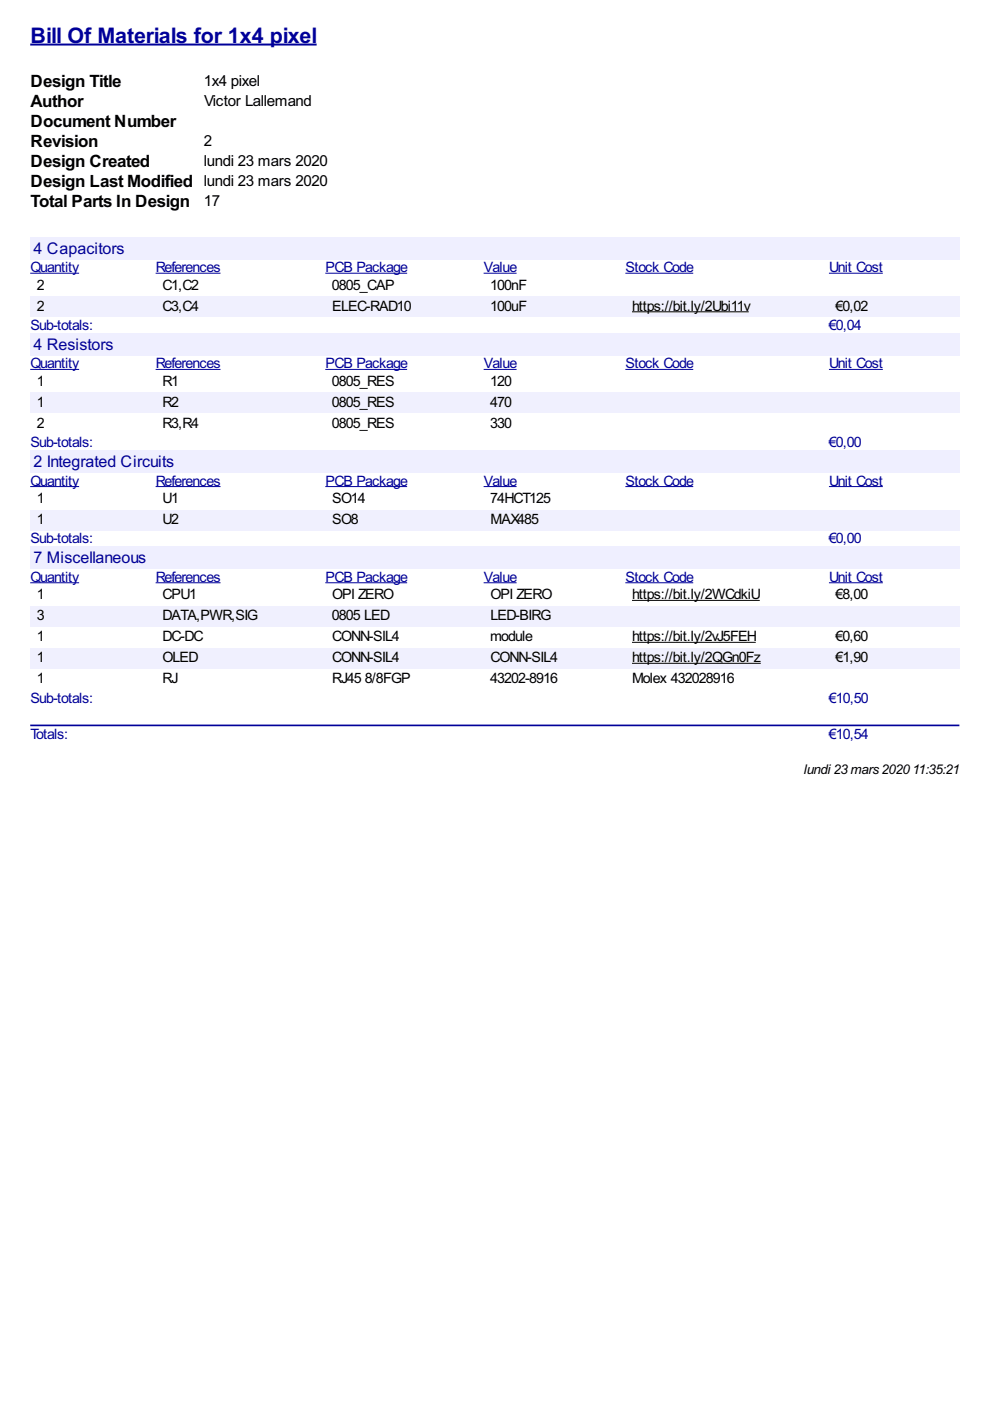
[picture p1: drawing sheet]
<svg xmlns="http://www.w3.org/2000/svg" width="210mm" height="297mm" viewBox="0 0 210 297" stroke-linecap="round" stroke-linejoin="round" font-family="sans-serif">
<defs><g id="words">
<text font-size="5.1" fill="#009" x="6.5" y="9">Bill Of Materials for 1x4 pixel</text>
<g font-size="4">
<text x="6.5" y="18.5">Design Title</text>
<text x="6.5" y="22.8">Author</text>
<text x="6.5" y="27">Document Number</text>
<text x="6.5" y="31.3">Revision</text>
<text x="6.5" y="35.5">Design Created</text>
<text x="6.5" y="39.7">Design Last Modified lundi 23 mars 2020</text>
<text x="6.5" y="44">Total Parts In Design</text>
</g>
<g font-size="3.8" fill="#009">
<text x="7.1" y="53.8">4 Capacitors</text>
<text x="7.1" y="74.2">4 Resistors</text>
<text x="7.1" y="99">2 Integrated Circuits</text>
<text x="7.1" y="119.4">7 Miscellaneous</text>
</g>
<g font-size="3.6">
<text x="43.2" y="18.3">1x4 pixel</text>
<text x="43.3" y="22.6">Victor Lallemand</text>
<text x="43.2" y="31">2</text>
<text x="43.2" y="35.3">lundi 23 mars 2020</text>
<text x="43.2" y="43.7">17</text>
</g>
<g font-size="3.4" fill="#009">
<text x="6.5" y="57.7">Quantity</text>
<text x="33" y="57.7">References</text>
<text x="69" y="57.7">PCB Package</text>
<text x="102.6" y="57.7">Value</text>
<text x="132.6" y="57.7">Stock Code</text>
<text x="175.8" y="57.7">Unit Cost</text>
<text x="6.5" y="70">Sub-totals:</text>
<text x="175.8" y="70">€0,04</text>
<text x="6.5" y="78.1">Quantity</text>
<text x="33" y="78.1">References</text>
<text x="69" y="78.1">PCB Package</text>
<text x="102.6" y="78.1">Value</text>
<text x="132.6" y="78.1">Stock Code</text>
<text x="175.8" y="78.1">Unit Cost</text>
<text x="6.5" y="94.8">Sub-totals:</text>
<text x="175.8" y="94.8">€0,00</text>
<text x="6.5" y="103">Quantity</text>
<text x="33" y="103">References</text>
<text x="69" y="103">PCB Package</text>
<text x="102.6" y="103">Value</text>
<text x="132.6" y="103">Stock Code</text>
<text x="175.8" y="103">Unit Cost</text>
<text x="6.5" y="115.2">Sub-totals:</text>
<text x="175.8" y="115.2">€0,00</text>
<text x="6.5" y="123.3">Quantity</text>
<text x="33" y="123.3">References</text>
<text x="69" y="123.3">PCB Package</text>
<text x="102.6" y="123.3">Value</text>
<text x="132.6" y="123.3">Stock Code</text>
<text x="175.8" y="123.3">Unit Cost</text>
<text x="6.5" y="149">Sub-totals:</text>
<text x="175.8" y="149">€10,50</text>
<text x="6.5" y="156.7">Totals:</text>
<text x="175.8" y="156.7">€10,54</text>
</g>
<g font-size="3.4">
<text x="7.8" y="61.5">2</text>
<text x="7.8" y="65.9">2</text>
<text x="34.5" y="61.5">C1,C2</text>
<text x="34.5" y="65.9">C3,C4</text>
<text x="70.4" y="61.5">0805_CAP</text>
<text x="70.4" y="65.9">ELEC-RAD10</text>
<text x="104" y="61.5">100nF</text>
<text x="104" y="65.9">100uF</text>
<text x="134" y="65.9">https://bit.ly/2Ubi11v</text>
<text x="177.2" y="65.9">€0,02</text>
<text x="7.8" y="81.8">1</text>
<text x="34.5" y="81.8">R1</text>
<text x="70.4" y="81.8">0805_RES</text>
<text x="104" y="81.8">120</text>
<text x="7.8" y="86.3">1</text>
<text x="34.5" y="86.3">R2</text>
<text x="70.4" y="86.3">0805_RES</text>
<text x="104" y="86.3">470</text>
<text x="7.8" y="90.7">2</text>
<text x="34.5" y="90.7">R3,R4</text>
<text x="70.4" y="90.7">0805_RES</text>
<text x="104" y="90.7">330</text>
<text x="7.8" y="106.7">1</text>
<text x="34.5" y="106.7">U1</text>
<text x="70.4" y="106.7">SO14</text>
<text x="104" y="106.7">74HCT125</text>
<text x="7.8" y="111.1">1</text>
<text x="34.5" y="111.1">U2</text>
<text x="70.4" y="111.1">SO8</text>
<text x="104" y="111.1">MAX485</text>
<text x="7.8" y="127.1">1</text>
<text x="7.8" y="131.5">3</text>
<text x="34.5" y="127.1">CPU1</text>
<text x="34.5" y="131.5">DATA,PWR,SIG</text>
<text x="70.4" y="131.5">0805 LED</text>
<text x="70.4" y="127.1">OPI ZERO</text>
<text x="104" y="127.1">OPI ZERO</text>
<text x="104" y="131.5">LED-BIRG</text>
<text x="134" y="127.1">https://bit.ly/2WCdkiU</text>
<text x="177.2" y="127.1">€8,00</text>
<text x="7.8" y="136">1</text>
<text x="34.5" y="136">DC-DC</text>
<text x="70.4" y="136">CONN-SIL4</text>
<text x="104" y="136">module</text>
<text x="134" y="136">https://bit.ly/2vJ5FEH</text>
<text x="177.2" y="136">€0,60</text>
<text x="7.8" y="140.4">1</text>
<text x="34.5" y="140.4">OLED</text>
<text x="70.4" y="140.4">CONN-SIL4</text>
<text x="104" y="140.4">CONN-SIL4</text>
<text x="134" y="140.4">https://bit.ly/2QGn0Fz</text>
<text x="177.2" y="140.4">€1,90</text>
<text x="7.8" y="144.9">1</text>
<text x="34.5" y="144.9">RJ</text>
<text x="70.4" y="144.9">RJ45</text>
<text x="77.4" y="144.9">8/8FGP</text>
<text x="104" y="144.9">43202-8916</text>
<text x="134" y="144.9">Molex 432028916</text>
</g>
<text font-size="3.2" x="170.4" y="164.1">lundi23mars202011:35:21</text>
</g></defs>
<path d="M6.4 9.4h60.7" fill="none" stroke="#009" stroke-width=".42"/>
<g fill="#efefff">
<path d="M6.4 50.2h197v4.8h-197z"/>
<path d="M7 50.4h19.2v3.8h-19.2z"/>
</g>
<path d="M6.4 57.9h10.4M33 57.9h13.8M69 57.9h17.3M102.5 57.9h7M132.6 57.9h14.4M175.8 57.9h11.4" fill="none" stroke="#009" stroke-width=".21"/>
<g fill="#f0f0fe">
<path d="M6.4 62.8h26.6v4.4h-26.6z"/>
<path d="M7.6 63.1h1.5v3.4h-1.5z"/>
<path d="M33 62.8h36v4.4h-36z"/>
<path d="M34.3 63.1h7.6v3.4h-7.6z"/>
<path d="M69 62.8h33.5v4.4h-33.5z"/>
<path d="M70.2 63.1h16.8v3.4h-16.8z"/>
<path d="M102.5 62.8h30.1v4.4h-30.1z"/>
<path d="M103.9 63.1h7.6v3.4h-7.6z"/>
<path d="M132.6 62.8h43.2v4.4h-43.2z"/>
<path d="M133.9 63.1h24.8v3.4h-24.8z"/>
</g>
<path d="M134 66.1h24.8" fill="none" stroke="#000" stroke-width=".21"/>
<g fill="#f0f0fe">
<path d="M175.8 62.8h27.6v4.4h-27.6z"/>
<path d="M177.1 63.1h6.8v3.4h-6.8z"/>
</g>
<g fill="#efefff">
<path d="M6.4 70.6h197v4.8h-197z"/>
<path d="M7 70.9h16.9v3.8h-16.9z"/>
</g>
<path d="M6.4 78.3h10.4M33 78.3h13.8M69 78.3h17.3M102.5 78.3h7M132.6 78.3h14.4M175.8 78.3h11.4" fill="none" stroke="#009" stroke-width=".21"/>
<g fill="#f0f0fe">
<path d="M6.4 83.2h26.6v4.4h-26.6z"/>
<path d="M7.6 83.4h1.5v3.4h-1.5z"/>
<path d="M33 83.2h36v4.4h-36z"/>
<path d="M34.3 83.4h3.4v3.4h-3.4z"/>
<path d="M69 83.2h33.5v4.4h-33.5z"/>
<path d="M70.2 83.4h13.2v3.4h-13.2z"/>
<path d="M102.5 83.2h30.1v4.4h-30.1z"/>
<path d="M103.9 83.4h4.4v3.4h-4.4z"/>
<path d="M132.6 83.2h43.2v4.4h-43.2z"/>
<path d="M175.8 83.2h27.6v4.4h-27.6z"/>
</g>
<g fill="#efefff">
<path d="M6.4 95.5h197v4.7h-197z"/>
<path d="M7 95.7h29.8v3.8h-29.8z"/>
</g>
<path d="M6.4 103.2h10.4M33 103.2h13.8M69 103.2h17.3M102.5 103.2h7M132.6 103.2h14.4M175.8 103.2h11.4" fill="none" stroke="#009" stroke-width=".21"/>
<g fill="#f0f0fe">
<path d="M6.4 108h26.6v4.5h-26.6z"/>
<path d="M7.6 108.2h1.5v3.4h-1.5z"/>
<path d="M33 108h36v4.5h-36z"/>
<path d="M34.3 108.2h3.4v3.4h-3.4z"/>
<path d="M69 108h33.5v4.5h-33.5z"/>
<path d="M70.2 108.2h5.5v3.4h-5.5z"/>
<path d="M102.5 108h30.1v4.5h-30.1z"/>
<path d="M103.9 108.2h10.1v3.4h-10.1z"/>
<path d="M132.6 108h43.2v4.5h-43.2z"/>
<path d="M175.8 108h27.6v4.5h-27.6z"/>
</g>
<g fill="#efefff">
<path d="M6.4 115.9h197v4.7h-197z"/>
<path d="M7 116h23.9v3.8h-23.9z"/>
</g>
<path d="M6.4 123.6h10.4M33 123.6h13.8M69 123.6h17.3M102.5 123.6h7M132.6 123.6h14.4M175.8 123.6h11.4" fill="none" stroke="#009" stroke-width=".21"/>
<path d="M134 127.3h27.1" fill="none" stroke="#000" stroke-width=".21"/>
<g fill="#f0f0fe">
<path d="M6.4 128.4h26.6v4.5h-26.6z"/>
<path d="M7.6 128.7h1.5v3.4h-1.5z"/>
<path d="M33 128.4h36v4.5h-36z"/>
<path d="M34.3 128.7h20.1v3.4h-20.1z"/>
<path d="M69 128.4h33.5v4.5h-33.5z"/>
<path d="M70.2 128.7h12.1v3.4h-12.1z"/>
<path d="M102.5 128.4h30.1v4.5h-30.1z"/>
<path d="M103.9 128.7h12.7v3.4h-12.7z"/>
<path d="M132.6 128.4h43.2v4.5h-43.2z"/>
<path d="M175.8 128.4h27.6v4.5h-27.6z"/>
</g>
<path d="M134 136.2h26.2" fill="none" stroke="#000" stroke-width=".21"/>
<g fill="#f0f0fe">
<path d="M6.4 137.3h26.6v4.5h-26.6z"/>
<path d="M7.6 137.6h1.5v3.4h-1.5z"/>
<path d="M33 137.3h36v4.5h-36z"/>
<path d="M34.3 137.6h7.4v3.4h-7.4z"/>
<path d="M69 137.3h33.5v4.5h-33.5z"/>
<path d="M70.2 137.6h14.2v3.4h-14.2z"/>
<path d="M102.5 137.3h30.1v4.5h-30.1z"/>
<path d="M103.9 137.6h14.2v3.4h-14.2z"/>
<path d="M132.6 137.3h43.2v4.5h-43.2z"/>
<path d="M133.9 137.6h27.3v3.4h-27.3z"/>
</g>
<path d="M134 140.6h27.3" fill="none" stroke="#000" stroke-width=".21"/>
<g fill="#f0f0fe">
<path d="M175.8 137.3h27.6v4.5h-27.6z"/>
<path d="M177.1 137.6h6.8v3.4h-6.8z"/>
</g>
<path d="M6.6 153.8h196.6" fill="none" stroke="#009" stroke-width=".35"/>
<use href="#words"/>
</svg>
